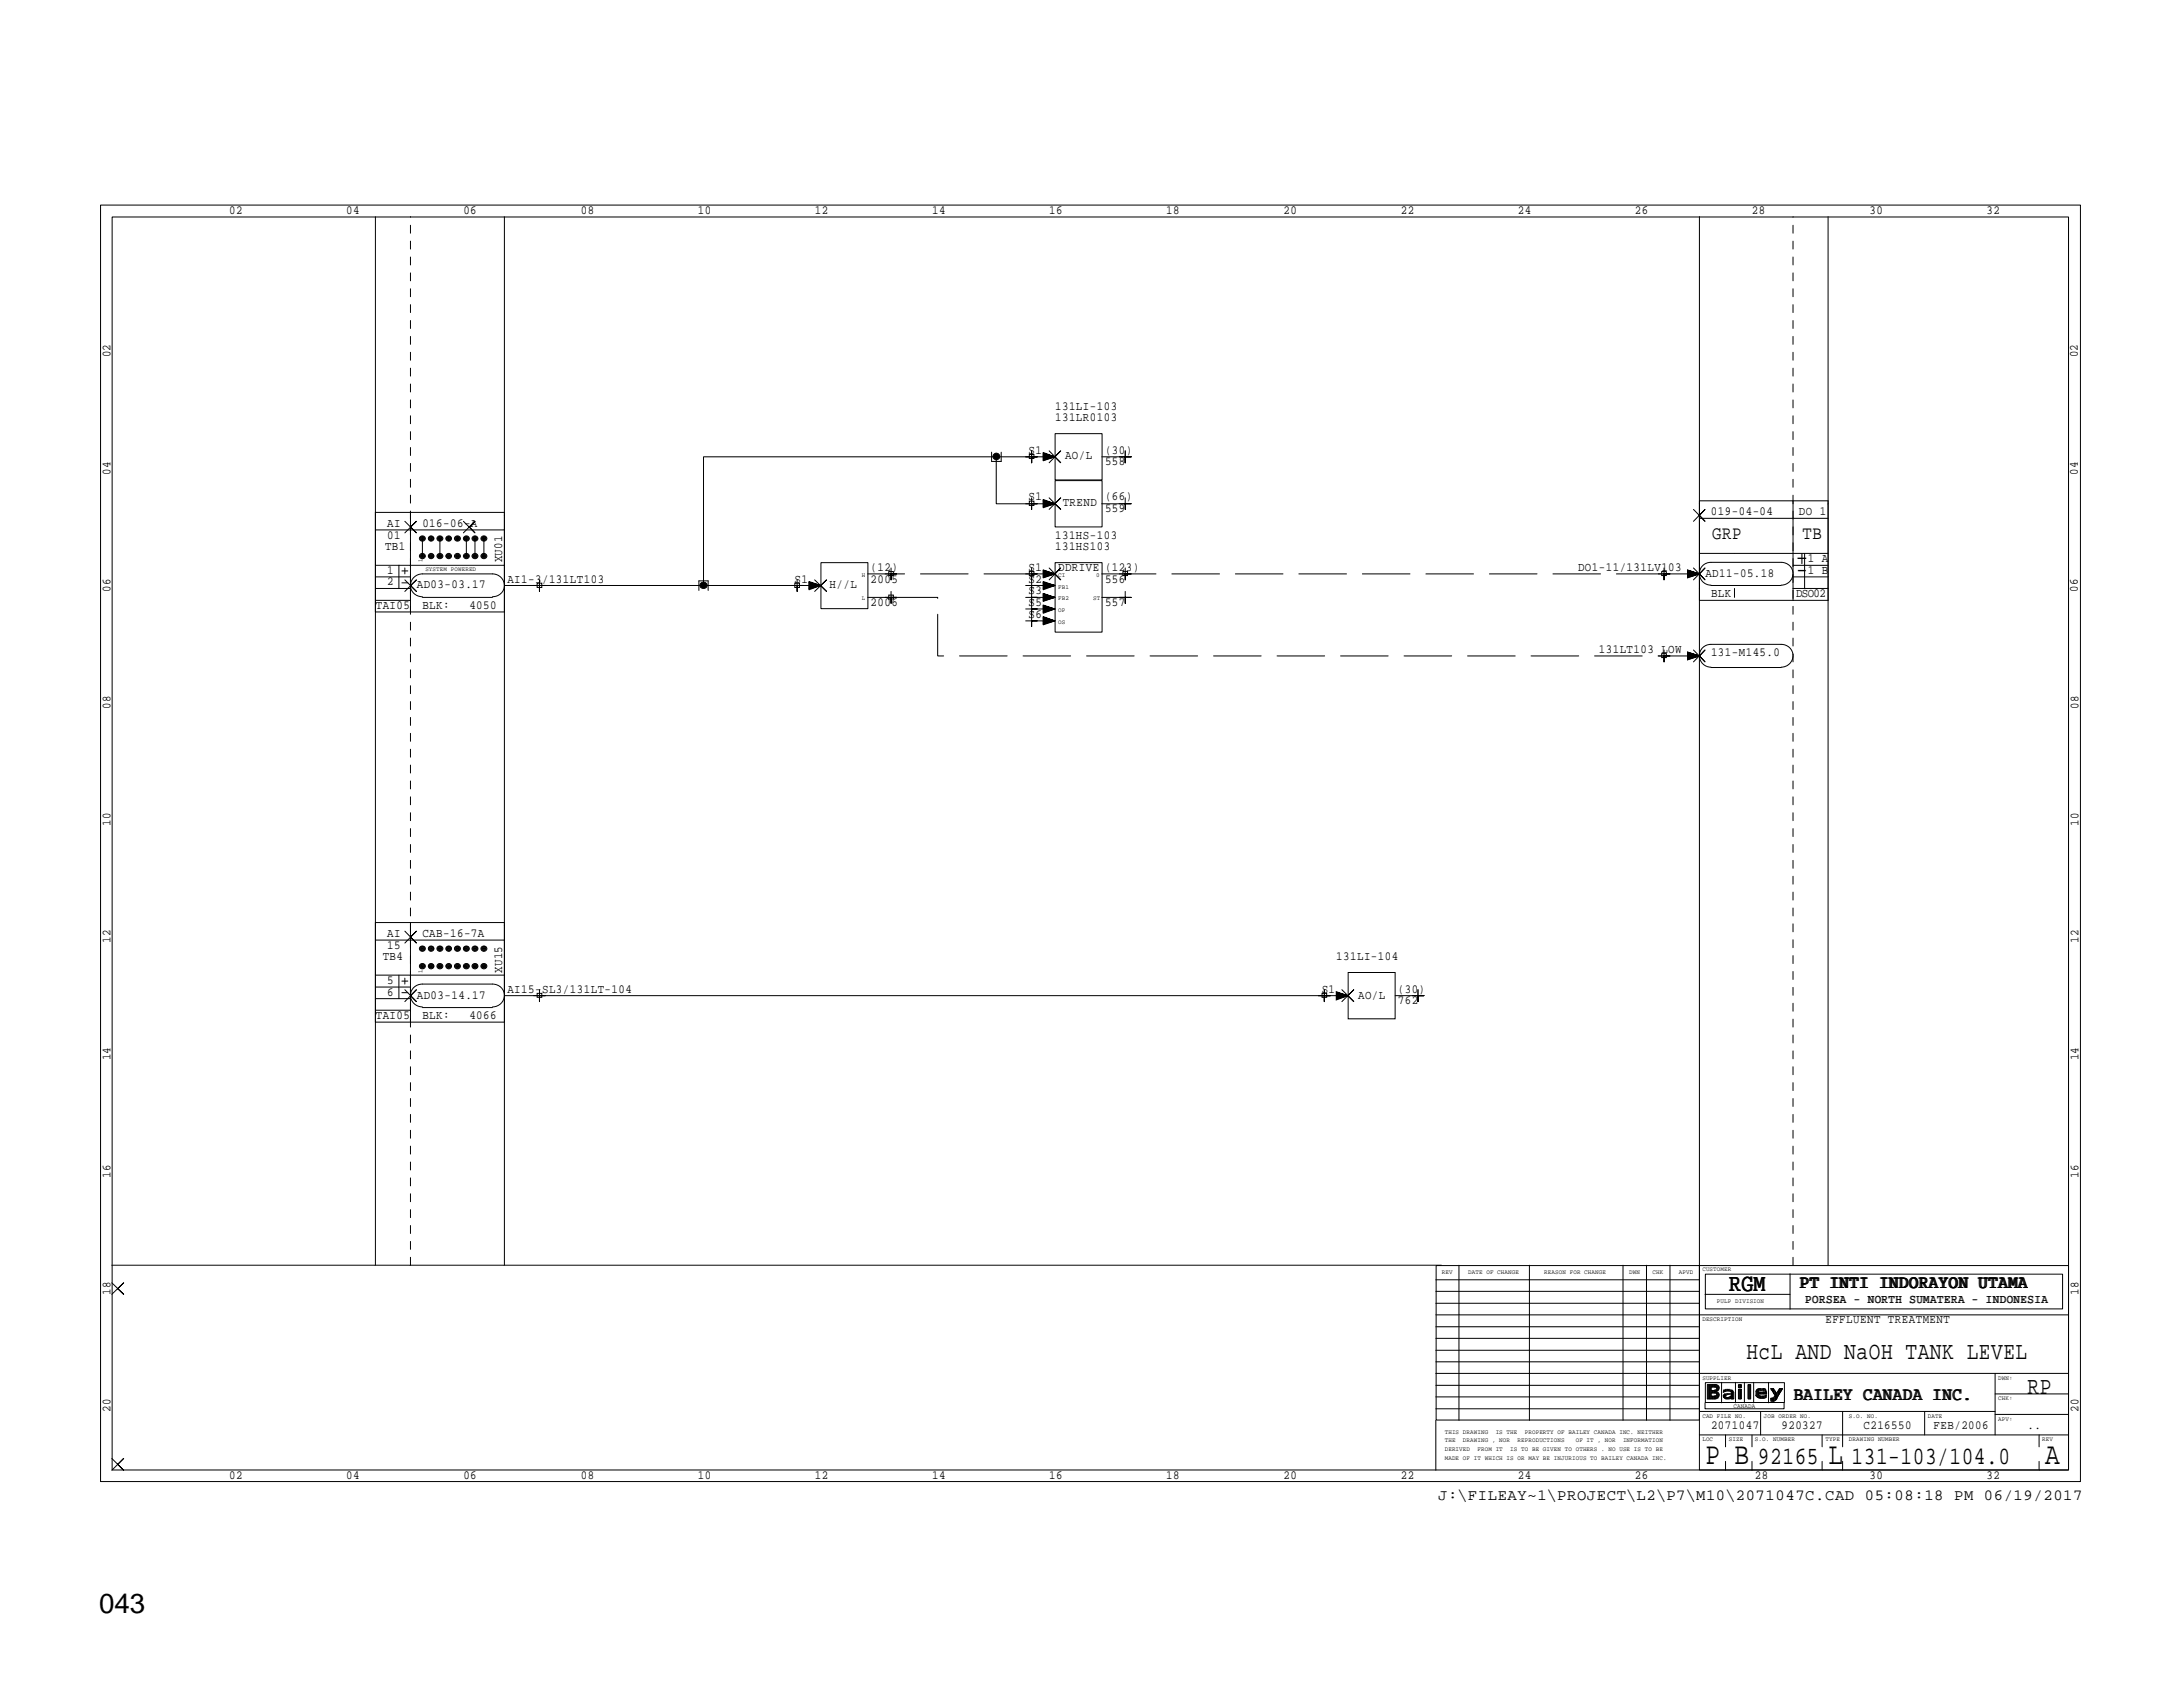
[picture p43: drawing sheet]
<svg xmlns="http://www.w3.org/2000/svg" width="279mm" height="216mm" viewBox="0 0 279 216" stroke-linecap="round" stroke-linejoin="round" font-family="sans-serif">
<defs><g id="words">
<g font-size="4">
<text x="218.3" y="187.4">P B</text>
<text x="234" y="187.4">L</text>
<text x="261.7" y="187.4">A</text>
</g>
<text font-size="3.5" x="12.7" y="206.4">043</text>
<g font-size="3.2">
<text x="229.9" y="73.8">-</text>
<text x="229.9" y="72.3">+</text>
<text x="221.3" y="165.3">RGM</text>
<text x="223.5" y="173.9">HcL AND NaOH TANK LEVEL</text>
<text x="259.5" y="178.4">RP</text>
<text x="225" y="187.4">92165</text>
<text x="237" y="187.4">131-103/104.0</text>
</g>
<g font-size="2.4">
<text x="219.2" y="68.9">GRP</text>
<text x="230.7" y="68.9">TB</text>
<text x="230.5" y="164.9">PT INTI INDORAYON UTAMA</text>
<text x="229.7" y="179.2">BAILEY CANADA INC.</text>
</g>
<text font-size="2" x="184.1" y="192">J:\FILEAY~1\PROJECT\L2\P7\M10\2071047C.CAD 05:08:18 PM 06/19/2017</text>
<g font-size="1.6">
<text x="29.3" y="27.3">02</text>
<text x="44.3" y="27.3">04</text>
<text x="59.3" y="27.3">06</text>
<text x="74.3" y="27.3">08</text>
<text x="89.3" y="27.3">10</text>
<text x="104.3" y="27.3">12</text>
<text x="119.3" y="27.3">14</text>
<text x="134.3" y="27.3">16</text>
<text x="149.3" y="27.3">18</text>
<text x="164.3" y="27.3">20</text>
<text x="179.3" y="27.3">22</text>
<text x="194.3" y="27.3">24</text>
<text x="209.2" y="27.3">26</text>
<text x="224.2" y="27.3">28</text>
<text x="239.3" y="27.3">30</text>
<text x="254.2" y="27.3">32</text>
<text x="14.1" y="45.7" transform="rotate(-90 14.1 45.7)">02</text>
<text x="265.9" y="45.7" transform="rotate(-90 265.9 45.7)">02</text>
<text x="135" y="53.9">131LR0103</text>
<text x="135" y="52.5">131LI-103</text>
<text x="131.7" y="58.1">S1</text>
<text x="136.3" y="58.8">AO/L</text>
<text x="141.4" y="59.6">558</text>
<text x="141.4" y="58.1">(30)</text>
<text x="14.1" y="60.7" transform="rotate(-90 14.1 60.7)">04</text>
<text x="131.7" y="64">S1</text>
<text x="136" y="64.8">TREND</text>
<text x="141.4" y="65.6">559</text>
<text x="141.4" y="64">(66)</text>
<text x="219" y="66">019-04-04</text>
<text x="230.3" y="66">DO 1</text>
<text x="265.9" y="60.7" transform="rotate(-90 265.9 60.7)">04</text>
<text x="49.3" y="70.4">TB1</text>
<text x="49.6" y="67.4">AI</text>
<text x="49.6" y="68.9">01</text>
<text x="54.1" y="67.4">016-06-A</text>
<text x="64.3" y="72" transform="rotate(-90 64.3 72)">XU01</text>
<text x="135" y="70.4">131HS103</text>
<text x="135" y="68.9">131HS-103</text>
<text x="231.4" y="71.9">1 A</text>
<text x="14.1" y="75.7" transform="rotate(-90 14.1 75.7)">06</text>
<text x="48.1" y="77.9">TAI05</text>
<text x="49.6" y="74.9">2</text>
<text x="49.6" y="73.4">1</text>
<text x="53.3" y="75.3">AD03-03.17</text>
<text x="54.1" y="77.9">BLK:</text>
<text x="60.1" y="77.9">4050</text>
<text x="64.9" y="74.5">AI1-3/131LT103</text>
<text x="101.7" y="74.5">S1</text>
<text x="106.2" y="75.3">H//L</text>
<text x="111.4" y="74.5">2005</text>
<text x="111.4" y="77.6">2006</text>
<text x="111.4" y="73.1">(12)</text>
<text x="131.7" y="77.6">S5</text>
<text x="131.7" y="76.1">S3</text>
<text x="131.7" y="74.5">S2</text>
<text x="131.7" y="73.1">S1</text>
<text x="135.4" y="73.1">DDRIVE (123)</text>
<text x="141.4" y="74.5">556</text>
<text x="141.4" y="77.6">557</text>
<text x="202" y="73.1">DO1-11/131LV103</text>
<text x="218.3" y="73.8">AD11-05.18</text>
<text x="219" y="76.5">BLK</text>
<text x="229.9" y="76.5">DSO02</text>
<text x="231.4" y="73.4">1 B</text>
<text x="265.9" y="75.7" transform="rotate(-90 265.9 75.7)">06</text>
<text x="131.7" y="79.1">S6</text>
<text x="204.6" y="83.6">131LT103 LOW</text>
<text x="219" y="83.9">131-M145.0</text>
<text x="14.1" y="90.7" transform="rotate(-90 14.1 90.7)">08</text>
<text x="266" y="90.7" transform="rotate(-90 266 90.7)">08</text>
<text x="14.1" y="105.7" transform="rotate(-90 14.1 105.7)">10</text>
<text x="266" y="105.7" transform="rotate(-90 266 105.7)">10</text>
<text x="49.6" y="119.9">AI</text>
<text x="54.1" y="119.9">CAB-16-7A</text>
<text x="14.1" y="120.7" transform="rotate(-90 14.1 120.7)">12</text>
<text x="49" y="122.9">TB4</text>
<text x="49.6" y="125.9">5</text>
<text x="49.6" y="121.4">15</text>
<text x="64.3" y="124.5" transform="rotate(-90 64.3 124.5)">XU15</text>
<text x="171" y="122.9">131LI-104</text>
<text x="266" y="120.7" transform="rotate(-90 266 120.7)">12</text>
<text x="48.1" y="130.4">TAI05</text>
<text x="49.6" y="127.4">6</text>
<text x="53.3" y="127.8">AD03-14.17</text>
<text x="54.1" y="130.4">BLK:</text>
<text x="60.1" y="130.4">4066</text>
<text x="64.9" y="127">AI15-SL3/131LT-104</text>
<text x="169.2" y="127">S1</text>
<text x="173.8" y="127.8">AO/L</text>
<text x="178.9" y="128.5">762</text>
<text x="178.9" y="127">(30)</text>
<text x="14.1" y="135.7" transform="rotate(-90 14.1 135.7)">14</text>
<text x="266" y="135.7" transform="rotate(-90 266 135.7)">14</text>
<text x="14.1" y="150.7" transform="rotate(-90 14.1 150.7)">16</text>
<text x="266" y="150.7" transform="rotate(-90 266 150.7)">16</text>
<text x="14.1" y="165.7" transform="rotate(-90 14.1 165.7)">18</text>
<text x="231.1" y="166.7">PORSEA - NORTH SUMATERA - INDONESIA</text>
<text x="266" y="165.7" transform="rotate(-90 266 165.7)">18</text>
<text x="233.6" y="169.4">EFFLUENT TREATMENT</text>
<text x="14.1" y="180.7" transform="rotate(-90 14.1 180.7)">20</text>
<text x="219" y="182.9">2071047</text>
<text x="228" y="182.9">920327</text>
<text x="238.5" y="182.9">C216550</text>
<text x="247.5" y="182.9">FEB/2006</text>
<text x="259.5" y="182.9">..</text>
<text x="266" y="180.7" transform="rotate(-90 266 180.7)">20</text>
<text x="29.3" y="189.3">02</text>
<text x="44.3" y="189.3">04</text>
<text x="59.3" y="189.3">06</text>
<text x="74.3" y="189.3">08</text>
<text x="89.3" y="189.3">10</text>
<text x="104.3" y="189.3">12</text>
<text x="119.3" y="189.3">14</text>
<text x="134.3" y="189.3">16</text>
<text x="149.3" y="189.3">18</text>
<text x="164.3" y="189.3">20</text>
<text x="179.3" y="189.3">22</text>
<text x="194.3" y="189.3">24</text>
<text x="209.3" y="189.3">26</text>
<text x="224.6" y="189.3">28</text>
<text x="239.3" y="189.3">30</text>
<text x="254.3" y="189.3">32</text>
</g>
<g font-size=".8">
<text x="54.1" y="72" transform="rotate(-90 54.1 72)">1</text>
<text x="54.4" y="73.1">SYSTEM POWERED</text>
<text x="110.3" y="76.8">L</text>
<text x="110.3" y="73.8">H</text>
<text x="135.4" y="73.8">CI</text>
<text x="135.4" y="76.8">FB2</text>
<text x="135.4" y="75.4">FB1</text>
<text x="139.9" y="76.8">ST</text>
<text x="140.3" y="73.8">0</text>
<text x="135.4" y="79.8">OS</text>
<text x="135.4" y="78.4">OP</text>
<text x="54.1" y="124.5" transform="rotate(-90 54.1 124.5)">1</text>
<text x="184.5" y="163.1">REV</text>
<text x="187.9" y="163.1">DATE OF CHANGE</text>
<text x="197.7" y="163.1">REASON FOR CHANGE</text>
<text x="208.5" y="163.1">DWN</text>
<text x="211.5" y="163.1">CHK</text>
<text x="214.9" y="163.1">APVD</text>
<text x="217.9" y="162.7">CUSTOMER</text>
<text x="219.7" y="166.8">PULP DIVISION</text>
<text x="217.9" y="169.1">DESCRIPTION</text>
<text x="217.9" y="176.6">SUPPLIER</text>
<text x="255.7" y="179.2">CHK:</text>
<text x="255.7" y="176.6">DWN:</text>
<text x="184.9" y="185.7">DERIVED</text>
<text x="184.9" y="184.6">THE</text>
<text x="184.9" y="183.5">THIS DRAWING</text>
<text x="187.2" y="184.6">DRAWING , NOR</text>
<text x="189.1" y="185.7">FROM IT</text>
<text x="191.4" y="183.5">IS THE</text>
<text x="193.3" y="185.7">IS TO BE GIVEN TO OTHERS . NO USE IS TO BE</text>
<text x="194.2" y="184.6">REPRODUCTIONS</text>
<text x="195.2" y="183.5">PROPERTY OF BAILEY CANADA INC. NEITHER</text>
<text x="201.7" y="184.6">OF IT , NOR</text>
<text x="207.7" y="184.6">INFORMATION</text>
<text x="217.9" y="184.4">LOC</text>
<text x="217.9" y="181.4">CAD FILE NO.</text>
<text x="221.3" y="184.4">SIZE</text>
<text x="221.9" y="180.2">CANADA</text>
<text x="224.6" y="184.4">S.O. NUMBER</text>
<text x="225.8" y="181.4">JOB ORDER NO.</text>
<text x="233.6" y="184.4">TYPE</text>
<text x="236.6" y="184.4">DRAWING NUMBER</text>
<text x="236.6" y="181.4">S.O. NO.</text>
<text x="246.8" y="181.4">DATE</text>
<text x="255.7" y="181.8">APV:</text>
<text x="261.4" y="184.4">REV</text>
<text x="184.9" y="186.8">MADE OF IT WHICH IS OR MAY BE INJURIOUS TO BAILEY CANADA INC.</text>
</g>
</g></defs>
<g fill="none" stroke="#000" stroke-width=".13">
<path d="M12.9 26.2h253.4v163.4h-253.4zM14.4 27.8h250.3v160.3h-250.3zM48 27.7v134.2M64.6 27.7v134.2M217.5 27.7v134.2M234 27.7v134.2M126.9 57.9v1.2h1.2v-1.2M127.5 58.5v6h4.5M127.5 58.5h-37.5v16.4M131.7 58.2h.6v.5h-.6zM132 57.7v1.5v-.7h.8h-1.5M133.5 58.8l1.5-.3-1.5 .4"/>
<path d="M133.5 58.7l1.5-.2-1.5 .3M133.5 58.5h1.5l-1.5 .1M133.5 58.4l1.5 .1h-7.5M133.5 58.3l1.5 .2-1.5-.2M133.5 58.1l1.5 .4-1.5-.3M133.5 58l1.5 .5-1.5 .5v-1.1l1.5 .6M134.3 57.7l1.5 1.5-.8-.7 .8-.8-1.5 1.5M135 55.5h6.1v5.9h-6.1zM141 58.5h3M144 57.7v1.5v-.7h.8h-1.5M48 76.8h4.5M48 75.3h4.5"/>
<path d="M48 72.3h16.6M48 73.8h4.5M48 67.8h16.6M48 65.6h16.6M48 78.3h16.6M51.1 72.3v3M51.4 73.1h.8M51.4 74.6h.8M51.8 74.2l1.5 1.5-.8-.8 .8-.7-1.5 1.5M51.8 66.7l1.5 1.5-.8-.8 .8-.7-1.5 1.5M51.8 72.7v.7M52.5 65.6v12.7"/>
<path d="M53.9 71h.3v.3h-.3zM53.9 68.8h.3v.2h-.3zM53.9 71.1h.3v.2h-.3zM54 71.2h.1zM54 68.9h.1zM54.1 76.4a1.46 1.46 0 0 1-1.6-1.5 1.46 1.46 0 0 1 1.6-1.5h8.9a1.46 1.46 0 0 1 1.6 1.5 1.46 1.46 0 0 1-1.6 1.5M54.1 76.5h8.9M54.1 69v2.2M55 71h.2l.2 .2-.2 .1h-.2zM55 68.8h.3l.1 .1-.2 .2-.2-.1zM55.1 71.1l.1-.1 .1 .2-.1 .1h-.1zM55.1 68.8h.2v.1l-.1 .1h-.1z"/>
<path d="M55.1 71.1l.1 .1zM55.1 68.9h.1v.1zM56.1 71h.4v.3h-.4zM56.1 68.8h.4v.2h-.4zM56.2 71.1l.1-.1 .2 .2-.1 .1h-.2zM56.2 68.8h.2l.1 .1-.2 .1-.2-.1zM56.2 71.2h.2zM56.2 68.9h.2zM56.3 69v2.2M57.2 71a.33 .33 0 0 1 .3-.1 .33 .33 0 0 1 .2 .3 .3 .3 0 0 1-.3 .2 .3 .3 0 0 1-.2-.4zM57.2 68.8a.33 .33 0 0 1 .3-.1 .33 .33 0 0 1 .2 .2 .3 .3 0 0 1-.3 .3 .3 .3 0 0 1-.2-.4zM57.3 71h.1l.3 .2-.3 .1-.2-.1z"/>
<path d="M57.3 68.8l.1-.1 .3 .2-.3 .2-.1-.1-.1-.1zM57.3 71.1h.2v.2h-.2zM57.3 68.8h.2v.2h-.2zM57.4 71.2v-.1l.1 .1zM57.4 68.9h.1zM58.4 71h.3v.3h-.3zM58.4 68.8h.3v.2h-.3zM58.5 71.1v-.1l.2 .2-.2 .1zM58.5 68.8h.2v.1l-.2 .1zM58.5 71.2h.1zM58.5 68.9h.1zM59.3 66.7l1.5 1.5-.7-.8 .7-.7-1.5 1.5"/>
<path d="M59.5 71h.2l.2 .2-.2 .1-.3-.1zM59.5 68.8h.3v.2h-.3l-.1-.1zM59.6 71.1h.2v.2h-.2zM59.6 68.8h.2v.2h-.2zM59.6 71.2l.1-.1v.1zM59.6 68.9h.1zM59.7 69v2.2M60.6 71h.2l.2 .2-.2 .1h-.2zM60.6 68.8h.4v.1l-.2 .2-.2-.1zM60.7 71.1l.1-.1 .2 .2-.2 .1h-.1zM60.7 68.8h.2l.1 .1-.2 .1h-.1zM60.7 71.2h.2z"/>
<path d="M60.7 68.9h.2zM60.8 69v2.2M61.8 71h.3v.3h-.3zM61.8 68.8h.3v.2h-.3zM61.8 71.1h.2v.2h-.2zM61.8 68.8h.2v.2h-.2zM61.8 71.2h.2zM61.9 68.9h.1zM61.9 69v2.2M68.7 74.6h.6v.6h-.6zM69 74.2v1.5v-.8h.8h-1.5M89.4 75.6v-1.3h1.2v1.3"/>
<path d="M101.7 74.6h.6v.6h-.6zM102 74.2v1.5v-.8h.8h-1.5M103.5 75.3l1.5-.4-1.5 .5M103.5 75.2l1.5-.3-1.5 .4M103.5 75l1.5-.1-1.5 .2M103.5 74.9h1.5h-40.4M103.5 74.7l1.5 .2-1.5-.1M103.5 74.6l1.5 .3-1.5-.3M103.5 74.5l1.5 .4-1.5 .6v-1.1l1.5 .5M104.3 74.2l1.5 1.5-.8-.8 .8-.7-1.5 1.5M105.1 72h6v5.9h-6zM111 76.5h3"/>
<path d="M111 73.4h3M113.7 73.2h.6v.5h-.6zM113.7 76.2h.6v.5h-.6zM114 72.7v1.5v-.8h.8h-1.5M114 75.7v1.5v-.7h.8h-1.5M131.7 64.1h.6v.6h-.6zM131.7 73.2h.6v.5h-.6zM132 63.7v1.5v-.7h.8h-1.5M132 72.7v1.5v-.8h.8h-1.5M132 74.2v1.5v-.8h.8h-1.5M132 75.7v1.5v-.7h.8h-1.5M132 77.2v1.5v-.8h.8h-1.5"/>
<path d="M132 78.7v1.5v-.7h.8h-1.5M133.5 64.8l1.5-.3-1.5 .4M133.5 64.7l1.5-.2-1.5 .3M133.5 64.5h1.5l-1.5 .1M133.5 64.4l1.5 .1h-3M133.5 64.2l1.5 .3-1.5-.2M133.5 64.1l1.5 .4-1.5-.4M133.5 64l1.5 .5-1.5 .5v-1.1l1.5 .6M133.5 79.8l1.5-.3-1.5 .4M133.5 79.7l1.5-.2-1.5 .3M133.5 79.5h1.5l-1.5 .1M133.5 79.4l1.5 .1h-3"/>
<path d="M133.5 79.2l1.5 .3-1.5-.2M133.5 79.1l1.5 .4-1.5-.3M133.5 79l1.5 .5-1.5 .5v-1.1l1.5 .6M133.5 78.3l1.5-.4-1.5 .5M133.5 78.2l1.5-.3-1.5 .3M133.5 78l1.5-.1-1.5 .2M133.5 77.9h1.5h-3M133.5 77.7l1.5 .2-1.5-.1M133.5 77.6l1.5 .3-1.5-.3M133.5 77.5l1.5 .4-1.5 .6v-1.1l1.5 .5M133.5 76.8l1.5-.3-1.5 .4M133.5 76.7l1.5-.2-1.5 .2"/>
<path d="M133.5 76.5h1.5l-1.5 .1M133.5 76.4l1.5 .1h-3M133.5 76.2l1.5 .3-1.5-.2M133.5 76.1l1.5 .4-1.5-.3M133.5 76l1.5 .5-1.5 .5v-1.1l1.5 .6M133.5 75.3l1.5-.4-1.5 .5M133.5 75.2l1.5-.3-1.5 .4M133.5 75l1.5-.1-1.5 .2M133.5 74.9h1.5h-3M133.5 74.7l1.5 .2-1.5-.1M133.5 74.6l1.5 .3-1.5-.3M133.5 74.5l1.5 .4-1.5 .6v-1.1l1.5 .5"/>
<path d="M133.5 73.8l1.5-.4-1.5 .5M133.5 73.7l1.5-.3-1.5 .3M133.5 73.5l1.5-.1-1.5 .2M133.5 73.4h1.5h-3M133.5 73.2l1.5 .2-1.5-.1M133.5 73.1l1.5 .3-1.5-.2M133.5 73l1.5 .4-1.5 .6v-1.1l1.5 .5M134.3 63.7l1.5 1.5-.8-.7 .8-.8-1.5 1.5M134.3 72.7l1.5 1.5-.8-.8 .8-.7-1.5 1.5M135 61.5h6.1v5.9h-6.1zM135 72h6.1v8.9h-6.1zM141 64.5h3"/>
<path d="M141 76.5h3M141 73.4h3M143.7 73.2h.6v.5h-.6zM144 63.7v1.5v-.7h.8h-1.5M144 72.7v1.5v-.8h.8h-1.5M144 75.7v1.5v-.7h.8h-1.5M212.7 73.2h.6v.5h-.6zM213 72.7v1.5v-.8h.7h-1.4M216 73.8l1.5-.4-1.5 .5M216 73.7l1.5-.3-1.5 .3M216 73.5l1.5-.1-1.5 .2M216 73.4h1.5h-1.5"/>
<path d="M216 73.2l1.5 .2-1.5-.1M216 73.1l1.5 .3-1.5-.2M216 73l1.5 .4-1.5 .6v-1.1l1.5 .5h-4.5M216.7 72.7l1.5 1.5-.7-.8 .7-.7-1.5 1.5M216.7 65.2l1.5 1.5-.7-.7 .7-.8-1.5 1.5M217.5 70.8h16.5M217.5 66.3h16.5M217.5 64.1h16.5M217.5 76.8h16.5M219 74.9a1.46 1.46 0 0 1-1.5-1.5 1.46 1.46 0 0 1 1.5-1.4h9a1.46 1.46 0 0 1 1.5 1.4 1.46 1.46 0 0 1-1.5 1.5M219 74.9h9M222 75.3v1.2"/>
<path d="M229.5 75.3h4.5M229.5 72.3h4.5M229.5 73.8h4.5M229.5 64.1v12.7M231 70.8v4.5M212.7 83.7h.6v.5h-.6zM213 83.2v1.5v-.8h.7h-1.4M216 84.3l1.5-.4-1.5 .5M216 84.2l1.5-.3-1.5 .3M216 84l1.5-.1-1.5 .2M216 83.9h1.5h-1.5M216 83.7l1.5 .2-1.5-.1"/>
<path d="M216 83.6l1.5 .3-1.5-.2M216 83.5l1.5 .4-1.5 .6v-1.1l1.5 .5h-4.5M216.7 83.2l1.5 1.5-.7-.8 .7-.7-1.5 1.5M219 85.4a1.46 1.46 0 0 1-1.5-1.5 1.46 1.46 0 0 1 1.5-1.4h9a1.46 1.46 0 0 1 1.5 1.4 1.46 1.46 0 0 1-1.5 1.5M219 85.4h9M48 118.1h16.6M51.8 119.2l1.5 1.5-.8-.8 .8-.7-1.5 1.5M52.5 118.1v12.7M48 124.8h16.6M48 120.3h16.6M48 130.8h16.6M48 129.3h4.5"/>
<path d="M48 126.3h4.5M48 127.8h4.5M51.1 124.8v3M51.4 125.6h.8M51.4 127h.8M51.8 125.2v.7M51.8 126.7l1.5 1.5-.8-.8 .8-.7-1.5 1.5M53.9 123.5h.3v.3h-.3zM53.9 121.3h.3v.2h-.3zM53.9 123.6h.3v.1h-.3zM54 123.6l.1 .1zM54 121.4h.1z"/>
<path d="M54.1 128.9a1.46 1.46 0 0 1-1.6-1.5 1.46 1.46 0 0 1 1.6-1.5h8.9a1.46 1.46 0 0 1 1.6 1.5 1.46 1.46 0 0 1-1.6 1.5M54.1 128.9h8.9M55 123.5h.3l.1 .2-.2 .1h-.2zM55 121.3h.3l.1 .1-.2 .2-.2-.1zM55.1 123.6h.2v.1h-.2zM55.1 121.3h.2v.1l-.2 .1zM55.1 123.6l.1 .1zM55.1 121.4h.1zM56.1 123.5h.4v.3h-.4zM56.1 121.3h.4v.2h-.4zM56.2 123.6h.2l.1 .1h-.3zM56.2 121.3h.2l.1 .1-.3 .1z"/>
<path d="M56.2 123.6l.2 .1zM56.2 121.4h.2zM57.3 123.5l.1-.1 .3 .3-.3 .1h-.1l-.1-.1zM57.3 121.3l.1-.1 .3 .2-.3 .2-.1-.1-.1-.1zM57.3 123.6h.2v.1h-.2zM57.3 121.3h.2v.2h-.2zM57.4 123.6l.1 .1zM57.4 121.4h.1zM58.4 123.5h.3v.3h-.3zM58.4 121.3h.3v.2h-.3zM58.5 123.6h.2v.1h-.2zM58.5 121.3h.2v.1l-.2 .1z"/>
<path d="M58.5 123.6l.1 .1zM58.5 121.4h.1zM59.5 123.5h.3v.3h-.3l-.1-.1zM59.5 121.3h.3v.2h-.3l-.1-.1zM59.6 123.6h.2v.1h-.2zM59.6 121.3h.2v.2h-.2zM59.6 123.6l.1 .1zM59.6 121.4h.1zM60.6 123.5h.4v.2l-.2 .1h-.2zM60.6 121.3h.4v.1l-.2 .2-.2-.1zM60.7 123.6h.2l.1 .1h-.3zM60.7 121.3h.2l.1 .1-.3 .1z"/>
<path d="M60.7 123.6l.2 .1zM60.7 121.4h.2zM61.8 123.5h.3v.3h-.3zM61.8 121.3h.3v.2h-.3zM61.8 123.6h.2v.1h-.2zM61.8 121.3h.2v.2h-.2zM61.9 123.6l.1 .1zM61.9 121.4h.1zM68.7 127.1h.6v.5h-.6zM69 126.7v1.5v-.8h.8h-1.5M169.2 127.1h.6v.5h-.6zM169.5 126.7v1.5v-.8h.8h-1.6"/>
<path d="M171 127.8l1.5-.4-1.5 .5M171 127.6l1.5-.2-1.5 .3M171 127.5l1.5-.1-1.5 .2M171 127.3l1.5 .1h-107.9M171 127.2l1.5 .2-1.5-.1M171 127l1.5 .4-1.5-.3M171 127l1.5 .4-1.5 .6v-1.1l1.5 .5M171.7 126.7l1.6 1.5-.8-.8 .8-.7-1.6 1.5M172.6 124.5h6v5.9h-6zM178.5 127.4h3M181.5 126.7v1.5v-.8h.7h-1.4M14.3 161.9h170.2"/>
<path d="M14.3 164.2l1.5 1.4-.7-.7 .7-.7-1.5 1.4M183.8 178.8h33.7M183.8 177.3h33.7M183.8 174.3h33.7M183.8 172.8h33.7M183.8 171.3h33.7M183.8 169.8h33.7M183.8 166.8h33.7M183.8 165.3h33.7M183.8 163.8h33.7M183.8 162h33.7v19.7h-33.7zM186.7 161.9v19.9"/>
<path d="M195.7 161.9v19.9M207.7 161.9v19.9M210.7 161.9v19.9M213.7 161.9v19.9M217.5 162h47.2v26.1h-47.2zM218.2 179.5v.8h10.1v-.8M218.2 165.6h10.9M218.3 177h10.1v2.5h-10.1zM218.3 163.1h45.7v4.4h-45.7zM218.6 177.2v1.8M218.7 177.2v1.8M218.8 177.2v1.8"/>
<path d="M218.9 177.2v1.8M219 177.2v1.8M219.1 177.2v.3M219.1 178v.3M219.1 178.7v.3M219.2 177.2v.3M219.2 178v.3M219.2 178.7v.3M219.3 177.2v.3M219.3 178v.3M219.3 178.7v.3M219.4 177.2v.3"/>
<path d="M219.4 178v.3M219.4 178.7v.3M219.5 177.2v.3M219.5 178v.3M219.5 178.7v.3M219.5 177.5h-.5v.5h.5v.3M219.5 178.3h-.5v.4h.5v.3M219.5 178.3l.2 .1v.2h-.2M219.5 177.5l.2 .1v.1l-.2 .2M219.6 178.1a.43 .43 0 0 1 .4 .4 .43 .43 0 0 1-.5 .4M219.6 177.2a.41 .41 0 0 1 .4 .2 .41 .41 0 0 1 0 .4l-.5 .2M219.6 177.2h-1.1v1.8h1.1v-.3"/>
<path d="M219.6 177.2v.3M219.6 178v.3M219.7 177.2v.4M219.7 177.9v.4M219.7 178.6v.4M219.7 177.3v.7M219.7 178.2v.7M219.8 177.3v.7M219.8 178.2v.7M219.9 177.4v.6M219.9 178.3v.6M220 177.4v.5"/>
<path d="M220 178.3v.5M220.3 176.9v2.6M220.6 178.8l.4 .2 .5-.1M220.6 178.1v-.2v.3l.5-.2 .5 .1M220.6 178.5v.4M220.7 177.9v.2M220.7 178.4v.5M220.8 177.9v.1M220.8 178.4v.5M220.8 178.4l-.2 .2 .1 .2M220.9 177.8v.2M220.9 178.4v.2"/>
<path d="M220.9 178.9v.1M220.9 178.9l.6-.2v.2M220.9 178.3v.3l-.1 .1 .1 .1M221 177.8v.2M221 178.3v.3M221 178.9v.1M221.1 177.8v.2M221.1 178.3v.2M221.1 178.9v.1M221.2 179v-.1h.1v.1M221.2 177.8v.2M221.2 178.3v.2"/>
<path d="M221.3 177.8v.2M221.3 178.3v.2M221.4 177.8v.2M221.4 178.3v.2M221.4 178.8v.2M221.4 177.9v.1M221.4 178.3v.1M221.4 178.8v.1M221.5 177.9v.2M221.5 178.3v.2M221.6 178.5l-.1 .2M221.6 178h.2v.2"/>
<path d="M221.6 177.9v.2M221.6 178.3v.7M221.7 178.1l-.1 .1-.1 .1M221.7 177.9v1.1M221.7 178v1M221.8 178v1M221.9 178.2v.8h-.4v-.1M222.1 176.9v2.6M222.5 177.2h.4v.4h-.4zM222.5 177.8h.4v1.2h-.4zM222.6 177.2v.4M222.6 177.8v1.2"/>
<path d="M222.7 177.2v.4M222.7 177.8v1.2M222.8 177.2v.4M222.8 177.8v1.2M223.3 176.9v2.6M223.7 177.2h.4v1.8h-.4zM223.8 177.2v1.8M223.9 177.2v1.8M224 177.2v1.8M224.4 176.9v2.6M224.7 178.6l.3 .3M224.8 177.9v.8"/>
<path d="M224.9 177.8l.4-.1v.2M224.9 177.8l-.2 .3v.5M224.9 177.8v1M225 178.4l.3 .2 .3 .1M225 178.9h.5h.5M225 177.8v1.1M225 177.9v.2M225 178.2h.8v.2M225 177.7v1.2M225.1 177.7v.3M225.1 178.2v.2M225.1 178.6v.3"/>
<path d="M225.2 178l.5 .1M225.2 177.7v.2M225.2 178.2v.2M225.2 178.6v.3M225.3 178.2v.2M225.3 178.7v.2M225.3 177.7v.2M225.4 177.7v.2M225.4 178.2v.2M225.4 178.7v.2M225.5 177.7v.2M225.5 178.2v.2"/>
<path d="M225.5 178.8v.1M225.6 177.7v.2M225.6 178.2v.2M225.6 178.7v.2M225.7 177.8h.3v.6M225.7 177.7v.2M225.7 178.2v.2M225.7 178.7v.2M225.7 177.7v.3M225.8 177.7v.3M225.8 178.7v.2M225.9 177.7v.7"/>
<path d="M225.9 178.7v.2M225.9 177.8l.1 .4M226 178.6v.3M226 177.9v.5M226.1 178.5l-.6 .2M226.1 178.1v.3h-1.1M226.1 178.6l-.1 .3M226.4 176.9v2.6M226.7 179v-.1h.2v.4M226.7 179v.3h.2M226.7 179h.4M226.7 177.7v.2"/>
<path d="M226.7 178.9v.4M226.8 177.7v.3M226.8 178.9v.4M226.9 177.7v.4M226.9 178.9v.4M226.9 178.9l.3-.3v.6M226.9 177.7v.5M227 177.7v.6M227 178.9v.4M227 177.7h-.3l.7 1.2 .7-1.2M227 177.7l.4 .6M227.1 177.9v.5"/>
<path d="M227.1 178.9v.4M227.2 178v.6M227.2 178.1v1.1M227.4 178.3v.7M227.5 178.9l-.3 .4h-.3M227.5 178.3v.6M227.5 178.1v.6M227.6 178v.6M227.7 177.9v.6M227.8 177.7v.6M227.8 177.7l-.4 .6M227.8 177.7h.3"/>
<path d="M227.8 177.7v.5M227.9 177.7v.4M228 177.7v.3M228 177.7v.2M228.1 177.7l-.8 1.4v-.9M229.1 163v4.6M255.4 178.4h9.3M255.4 175.8v7.8M264.7 175.8h-80.9M264.7 168.3h-80.9M14.3 186.6l1.5 1.6-.7-.8 .7-.8-1.5 1.6M183.8 180.3h33.7"/>
<path d="M183.8 181.8v6.4M217.5 183.6h47.2M217.5 180.6h37.9M220.8 183.6v1.6M220.8 187v1.2M224.2 183.6v1.6M224.2 187v1.2M225.3 180.6v3M233.2 183.6v1.6M233.2 187v1.2M235.8 183.6v1.6M235.8 187v1.2"/>
<path d="M235.8 180.6v3M246.3 180.6v3M255.4 181h9.3M261 183.6v1.6M261 187v1.2"/>
<circle cx="127.5" cy="58.4" r=".43"/>
<circle cx="54.1" cy="71.2" r=".28"/>
<circle cx="54.1" cy="68.9" r=".28"/>
<circle cx="54.1" cy="71.2" r=".36"/>
<circle cx="54.1" cy="68.9" r=".36"/>
<circle cx="55.2" cy="68.9" r=".35"/>
<circle cx="55.2" cy="71.2" r=".35"/>
<circle cx="55.2" cy="71.2" r=".29"/>
<circle cx="55.2" cy="68.9" r=".29"/>
<circle cx="56.3" cy="68.9" r=".28"/>
<circle cx="56.3" cy="71.2" r=".28"/>
<circle cx="56.3" cy="68.9" r=".36"/>
<circle cx="56.3" cy="71.2" r=".36"/>
<circle cx="57.4" cy="71.2" r=".34"/>
<circle cx="57.4" cy="68.9" r=".34"/>
<circle cx="58.6" cy="71.2" r=".28"/>
<circle cx="58.6" cy="68.9" r=".28"/>
<circle cx="58.6" cy="68.9" r=".36"/>
<circle cx="58.6" cy="71.2" r=".36"/>
<circle cx="59.7" cy="71.2" r=".28"/>
<circle cx="59.7" cy="68.9" r=".28"/>
<circle cx="59.7" cy="71.2" r=".36"/>
<circle cx="59.7" cy="68.9" r=".36"/>
<circle cx="60.8" cy="68.9" r=".28"/>
<circle cx="60.8" cy="71.2" r=".28"/>
<circle cx="60.8" cy="68.9" r=".36"/>
<circle cx="60.8" cy="71.2" r=".36"/>
<circle cx="62" cy="71.2" r=".28"/>
<circle cx="62" cy="68.9" r=".28"/>
<circle cx="62" cy="68.9" r=".36"/>
<circle cx="62" cy="71.2" r=".36"/>
<circle cx="90.1" cy="74.9" r=".44"/>
<circle cx="54.1" cy="123.6" r=".29"/>
<circle cx="54.1" cy="121.4" r=".29"/>
<circle cx="54.1" cy="123.7" r=".36"/>
<circle cx="54.1" cy="121.4" r=".36"/>
<circle cx="55.2" cy="123.7" r=".35"/>
<circle cx="55.2" cy="121.4" r=".35"/>
<circle cx="55.2" cy="121.4" r=".3"/>
<circle cx="55.2" cy="123.6" r=".3"/>
<circle cx="56.3" cy="121.4" r=".29"/>
<circle cx="56.3" cy="123.6" r=".29"/>
<circle cx="56.3" cy="123.7" r=".36"/>
<circle cx="56.3" cy="121.4" r=".36"/>
<circle cx="57.4" cy="123.7" r=".35"/>
<circle cx="57.4" cy="121.4" r=".35"/>
<circle cx="57.5" cy="121.4" r=".29"/>
<circle cx="57.5" cy="123.6" r=".29"/>
<circle cx="58.6" cy="123.6" r=".29"/>
<circle cx="58.6" cy="121.4" r=".29"/>
<circle cx="58.6" cy="123.7" r=".36"/>
<circle cx="58.6" cy="121.4" r=".36"/>
<circle cx="59.7" cy="121.4" r=".29"/>
<circle cx="59.7" cy="123.6" r=".29"/>
<circle cx="59.7" cy="123.7" r=".36"/>
<circle cx="59.7" cy="121.4" r=".36"/>
<circle cx="60.8" cy="123.6" r=".29"/>
<circle cx="60.8" cy="121.4" r=".29"/>
<circle cx="60.8" cy="123.7" r=".36"/>
<circle cx="60.8" cy="121.4" r=".36"/>
<circle cx="61.9" cy="121.4" r=".29"/>
<circle cx="61.9" cy="123.6" r=".29"/>
<circle cx="62" cy="123.7" r=".36"/>
<circle cx="62" cy="121.4" r=".36"/>
</g>
<path d="M114 76.5h6v7.4h93M132 73.4h-18M213 73.4h-69" fill="none" stroke="#000" stroke-width=".13" stroke-dasharray="6.1 2"/>
<g fill="#000">
<circle cx="127.5" cy="58.4" r=".43"/>
<circle cx="90.1" cy="74.9" r=".44"/>
</g>
<path d="M52.5 161.9v-134.2M229.5 161.9v-134.2" fill="none" stroke="#000" stroke-width=".13" stroke-dasharray="1 1 1 1 1 1 1 1"/>
<use href="#words"/>
</svg>
